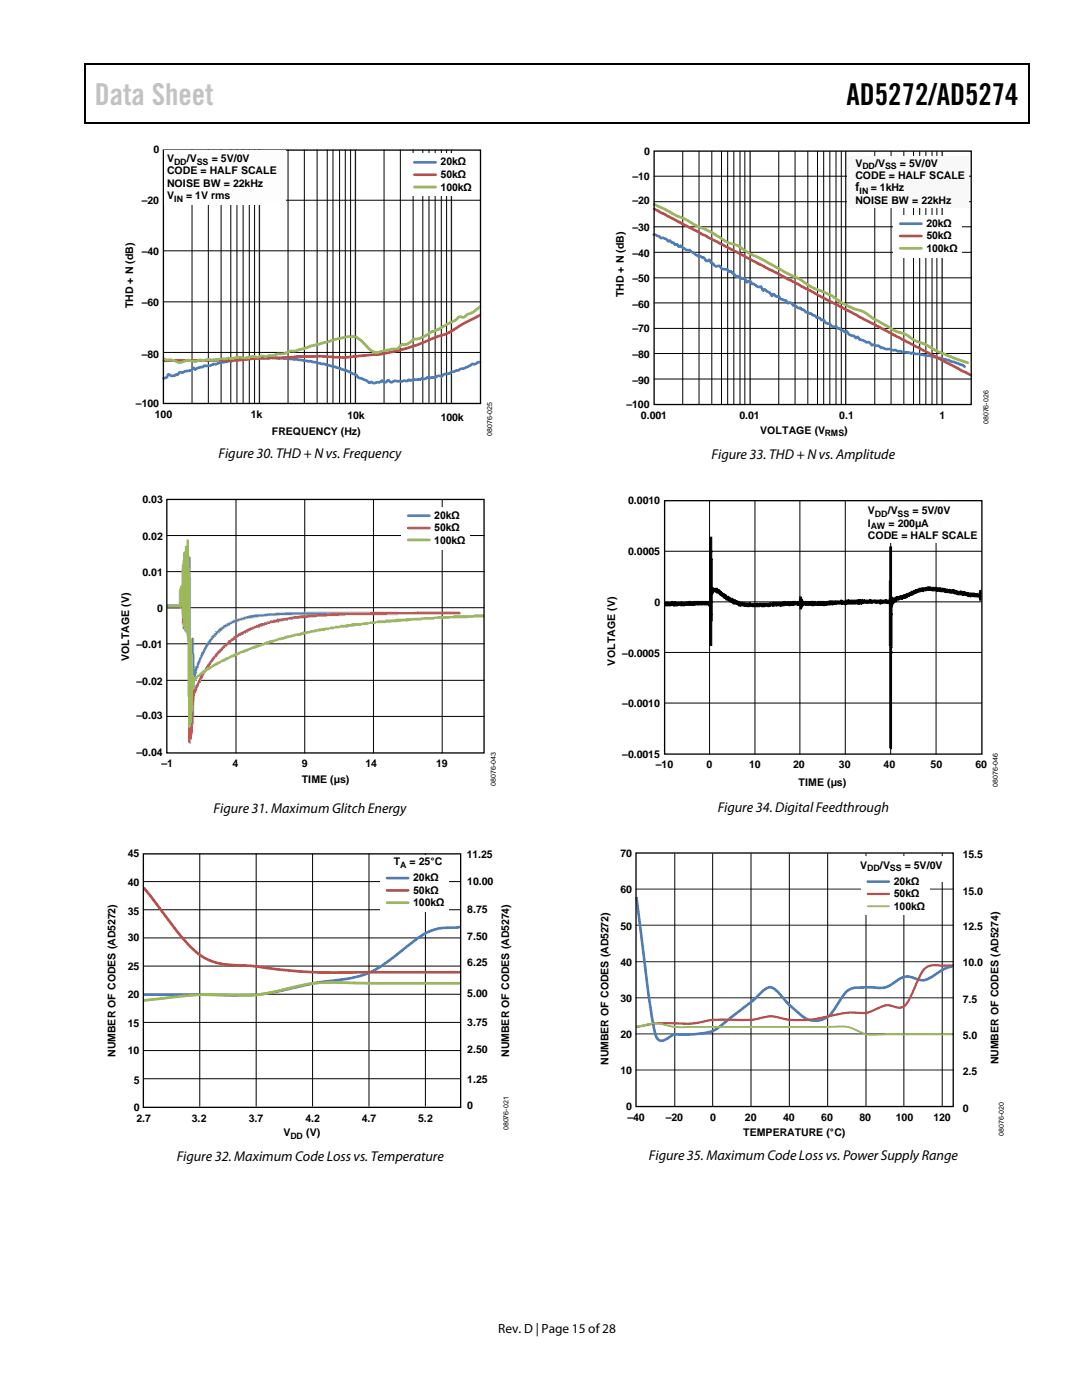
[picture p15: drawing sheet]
<svg xmlns="http://www.w3.org/2000/svg" width="216mm" height="279mm" viewBox="0 0 216 279" stroke-linecap="round" stroke-linejoin="round" font-family="sans-serif">
<defs><g id="words">
<text font-size="6" fill="#c1c1c1" x="18.9" y="20.9">Data Sheet</text>
<text font-size="6" x="168.9" y="20.9">AD5272/AD5274</text>
<g font-size="2.8">
<text x="43.6" y="91.4">Figure 30. THD + N vs. Frequency</text>
<text x="142" y="91.7">Figure 33. THD + N vs. Amplitude</text>
<text x="42.6" y="162.2">Figure 31. Maximum Glitch Energy</text>
<text x="143.2" y="162.1">Figure 34. Digital Feedthrough</text>
<text x="35.3" y="231.7">Figure 32. Maximum Code Loss vs. Temperature</text>
<text x="129.5" y="231.4">Figure 35. Maximum Code Loss vs. Power Supply Range</text>
</g>
<text font-size="2.7" x="99.4" y="266">Rev. D | Page 15 of28</text>
<text font-size="2.5" x="170.7" y="38.2">f</text>
<g font-size="2.1">
<text x="30.7" y="30.6">0</text>
<text x="33.3" y="32.4">V</text>
<text x="33.3" y="34.8">CODE = HALF SCALE</text>
<text x="37.3" y="32.4">/V</text>
<text x="42.2" y="32.4">= 5V/0V</text>
<text x="87.9" y="33">20kΩ</text>
<text x="87.9" y="35.6">50kΩ</text>
<text x="126.2" y="35.9">–10</text>
<text x="128.5" y="30.9">0</text>
<text x="170.7" y="33.3">V</text>
<text x="170.7" y="35.7">CODE = HALF SCALE</text>
<text x="174.6" y="33.3">/V</text>
<text x="179.6" y="33.3">= 5V/0V</text>
<text x="28.3" y="40.8">–20</text>
<text x="33.3" y="37.3">NOISE BW = 22kHz</text>
<text x="33.3" y="39.7">V</text>
<text x="37.1" y="39.7">= 1V rms</text>
<text x="87.9" y="38.1">100kΩ</text>
<text x="126.2" y="40.8">–20</text>
<text x="170.7" y="40.6">NOISE BW = 22kHz</text>
<text x="173.7" y="38.2">= 1kHz</text>
<text x="126.2" y="46.2">–30</text>
<text x="184.9" y="45.2">20kΩ</text>
<text x="184.9" y="47.8">50kΩ</text>
<text x="28.3" y="51">–40</text>
<text x="126.2" y="51.2">–40</text>
<text x="184.9" y="50.3">100kΩ</text>
<text x="124.5" y="59.3" transform="rotate(-90 124.5 59.3)">THD + N (dB)</text>
<text x="126.2" y="56.3">–50</text>
<text x="26.6" y="61.5" transform="rotate(-90 26.6 61.5)">THD + N (dB)</text>
<text x="28.3" y="61">–60</text>
<text x="126.2" y="61.4">–60</text>
<text x="28.3" y="71.4">–80</text>
<text x="126.2" y="66.3">–70</text>
<text x="126.2" y="71.4">–80</text>
<text x="126.2" y="76.7">–90</text>
<text x="27.1" y="81.2">–100</text>
<text x="30.9" y="83.3">100</text>
<text x="50.1" y="83.5">1k</text>
<text x="69.3" y="83.6">10k</text>
<text x="88" y="84">100k</text>
<text x="125" y="81.5">–100</text>
<text x="127.9" y="83.6">0.001</text>
<text x="147.5" y="83.6">0.01</text>
<text x="167.5" y="83.6">0.1</text>
<text x="187.4" y="83.6">1</text>
<text x="54.2" y="86.8">FREQUENCY (Hz)</text>
<text x="151.7" y="86.5">VOLTAGE (V</text>
<text x="168.5" y="86.5">)</text>
<text x="28.4" y="100.3">0.03</text>
<text x="125.3" y="100.6">0.0010</text>
<text x="28.4" y="107.7">0.02</text>
<text x="86.7" y="103.5">20kΩ</text>
<text x="86.7" y="106">50kΩ</text>
<text x="173.2" y="102.6">V</text>
<text x="173.2" y="105.1">I</text>
<text x="173.2" y="107.5">CODE = HALF SCALE</text>
<text x="177.1" y="102.6">/V</text>
<text x="177.3" y="105.1">= 200µA</text>
<text x="182.1" y="102.6">= 5V/0V</text>
<text x="86.7" y="108.5">100kΩ</text>
<text x="125.3" y="110.7">0.0005</text>
<text x="28.4" y="114.9">0.01</text>
<text x="31.4" y="122.1">0</text>
<text x="130.6" y="121">0</text>
<text x="25.8" y="132" transform="rotate(-90 25.8 132)">VOLTAGE (V)</text>
<text x="27.3" y="129.4">–0.01</text>
<text x="124.2" y="131.2">–0.0005</text>
<text x="27.3" y="136.8">–0.02</text>
<text x="122.7" y="132.8" transform="rotate(-90 122.7 132.8)">VOLTAGE (V)</text>
<text x="27.3" y="143.6">–0.03</text>
<text x="124.2" y="141.1">–0.0010</text>
<text x="27.3" y="151">–0.04</text>
<text x="32.2" y="153.1">–1</text>
<text x="46.4" y="153.1">4</text>
<text x="60.2" y="153.1">9</text>
<text x="72.9" y="153.1">14</text>
<text x="87" y="153.1">19</text>
<text x="124.2" y="151.2">–0.0015</text>
<text x="130.9" y="153.4">–10</text>
<text x="141" y="153.4">0</text>
<text x="149.5" y="153.4">10</text>
<text x="158.3" y="153.4">20</text>
<text x="167.4" y="153.4">30</text>
<text x="176.3" y="153.4">40</text>
<text x="185.7" y="153.4">50</text>
<text x="194.7" y="153.4">60</text>
<text x="60.2" y="156.2">TIME (µs)</text>
<text x="159.4" y="156.9">TIME (µs)</text>
<text x="25.5" y="171">45</text>
<text x="78.6" y="172.7">T</text>
<text x="81.7" y="172.7">= 25°C</text>
<text x="93.1" y="171.2">11.25</text>
<text x="123.8" y="170.9">70</text>
<text x="171.6" y="173.3">V</text>
<text x="175.6" y="173.3">/V</text>
<text x="180.5" y="173.3">= 5V/0V</text>
<text x="192.1" y="171.2">15.5</text>
<text x="25.5" y="176.8">40</text>
<text x="82.4" y="175.8">20kΩ</text>
<text x="82.4" y="178.4">50kΩ</text>
<text x="93.2" y="176.6">10.00</text>
<text x="123.8" y="178.2">60</text>
<text x="178.4" y="176.5">20kΩ</text>
<text x="178.4" y="179.1">50kΩ</text>
<text x="192.1" y="178.6">15.0</text>
<text x="25.5" y="182.5">35</text>
<text x="82.4" y="180.9">100kΩ</text>
<text x="93.2" y="182.2">8.75</text>
<text x="123.8" y="185.6">50</text>
<text x="178.4" y="181.6">100kΩ</text>
<text x="192.1" y="185.7">12.5</text>
<text x="25.5" y="187.8">30</text>
<text x="93.2" y="187.5">7.50</text>
<text x="25.5" y="193.5">25</text>
<text x="93.2" y="192.8">6.25</text>
<text x="123.8" y="192.7">40</text>
<text x="192.1" y="192.9">10.0</text>
<text x="25.5" y="199.3">20</text>
<text x="93.2" y="198.9">5.00</text>
<text x="123.8" y="200">30</text>
<text x="192.1" y="200.1">7.5</text>
<text x="25.5" y="205">15</text>
<text x="93.2" y="204.7">3.75</text>
<text x="123.8" y="207.2">20</text>
<text x="192.1" y="207.3">5.0</text>
<text x="23.1" y="210.9" transform="rotate(-90 23.1 210.9)">NUMBER OF CODES (AD5272)</text>
<text x="25.5" y="210.4">10</text>
<text x="93.2" y="210.2">2.50</text>
<text x="101.6" y="210.9" transform="rotate(-90 101.6 210.9)">NUMBER OF CODES (AD5274)</text>
<text x="121.4" y="212.5" transform="rotate(-90 121.4 212.5)">NUMBER OF CODES (AD5272)</text>
<text x="123.8" y="214.4">10</text>
<text x="192.1" y="214.6">2.5</text>
<text x="199.2" y="212.4" transform="rotate(-90 199.2 212.4)">NUMBER OF CODES (AD5274)</text>
<text x="26.7" y="221.7">0</text>
<text x="26.7" y="216.3">5</text>
<text x="93.2" y="216.1">1.25</text>
<text x="93.2" y="221.2">0</text>
<text x="125" y="221.6">0</text>
<text x="192.1" y="221.8">0</text>
<text x="27.2" y="223.8">2.7</text>
<text x="38.3" y="223.8">3.2</text>
<text x="49.6" y="223.8">3.7</text>
<text x="56.5" y="226.8">V</text>
<text x="60.9" y="223.8">4.2</text>
<text x="61.1" y="226.8">(V)</text>
<text x="72.2" y="223.8">4.7</text>
<text x="83.4" y="223.8">5.2</text>
<text x="125.2" y="223.7">–40</text>
<text x="132.8" y="223.7">–20</text>
<text x="141.7" y="223.7">0</text>
<text x="148.3" y="226.8">TEMPERATURE (°C)</text>
<text x="148.6" y="223.7">20</text>
<text x="156.3" y="223.7">40</text>
<text x="163.9" y="223.7">60</text>
<text x="171.5" y="223.7">80</text>
<text x="178.8" y="223.7">100</text>
<text x="186.3" y="223.7">120</text>
</g>
<g font-size="1.8">
<text x="34.7" y="32.9">DD</text>
<text x="39.3" y="32.9">SS</text>
<text x="172.1" y="33.8">DD</text>
<text x="176.6" y="33.8">SS</text>
<text x="34.7" y="40.3">IN</text>
<text x="171.5" y="38.7">IN</text>
<text x="164.6" y="87.1">RMS</text>
<text x="173.8" y="105.6">AW</text>
<text x="174.6" y="103.2">DD</text>
<text x="179.1" y="103.2">SS</text>
<text x="79.9" y="173.2">A</text>
<text x="173.1" y="173.9">DD</text>
<text x="177.6" y="173.9">SS</text>
<text x="58" y="227.3">DD</text>
</g>
<g font-size="1.4">
<text x="98.2" y="87" transform="rotate(-90 98.2 87)">08076-025</text>
<text x="197.2" y="84.7" transform="rotate(-90 197.2 84.7)">08076-026</text>
<text x="99" y="156.8" transform="rotate(-90 99 156.8)">08076-043</text>
<text x="199.1" y="157" transform="rotate(-90 199.1 157)">08076-046</text>
<text x="101.5" y="225.6" transform="rotate(-90 101.5 225.6)">08076-021</text>
<text x="200.3" y="226.6" transform="rotate(-90 200.3 226.6)">08076-020</text>
</g>
</g></defs>
<path d="M16.9 12.7h.2v1h-.2zM16.9 12.7h.2v.3h-.2zM82.5 12.7h.3v.3h-.3zM205.1 12.7h.3v1h-.3zM205.1 12.7h.3v.3h-.3zM16.9 24.4h.2v.2h-.2zM82.3 24.4h.2v.2h-.2zM205.1 24.4h.3v.2h-.3z" fill="#000"/>
<path d="M17 13.7v10.7M17.1 12.8h65.4M82.8 12.8h122.3M205.2 13.7v10.7M17.1 24.5h188" fill="none" stroke="#000" stroke-width=".25"/>
<path d="M51.8 29.9v50.5M70.9 29.9v50.5M90.1 29.9v50.5" fill="none" stroke="#231f20" stroke-width=".26"/>
<g fill="none" stroke="#000100" stroke-width=".2">
<path d="M38.3 29.9v50.5M41.6 29.9v50.5M44.1 29.9v50.5M46.1 29.9v50.5M47.3 29.9v50.5M48.5 29.9v50.5M49.7 29.9v50.5M50.8 29.9v50.5M57.5 29.9v50.5M60.7 29.9v50.5M63.3 29.9v50.5M65.3 29.9v50.5"/>
<path d="M66.4 29.9v50.5M67.8 29.9v50.5M68.9 29.9v50.5M70 29.9v50.5M76.6 29.9v50.5M79.9 29.9v50.5M82.4 29.9v50.5M84.4 29.9v50.5M85.6 29.9v50.5M86.8 29.9v50.5M88.1 29.9v50.5M89.1 29.9v50.5"/>
</g>
<path d="M32.5 40h63.5M32.5 50.1h63.5M32.5 70.3h63.5M32.5 60.2h63.5" fill="none" stroke="#000" stroke-width=".2"/>
<path d="M81.3 30.7h13.7v8.4h-13.7z" fill="#fff"/>
<path d="M82.7 32.4h4.2" fill="none" stroke="#487bbb" stroke-width=".53"/>
<path d="M82.7 34.9h4.2M95.8 62.9l-3.3 1.6a16.8 16.8 0 0 1-5.8 2.9l-3.1 1.3-2.6 .8a32.8 32.8 0 0 1-9.1 1.5 33.6 33.6 0 0 1-8.2 .1h-4.1l-2.1 .2-6.2 .3a91.7 91.7 0 0 1-13.2 .3l-5.4 .1" fill="none" stroke="#be4b48" stroke-width=".53"/>
<path d="M82.7 37.3h4.2" fill="none" stroke="#94b45a" stroke-width=".53"/>
<path d="M95.8 72.3h-.5a1.12 1.12 0 0 1-1.1 .3l-1.1 .7-1.1 .3-.6 .3-1.3 .3-.3 .3-.5 .1a1.34 1.34 0 0 0-1.2 .5 .87 .87 0 0 0-1.2 .2h-.7l-.5 .2-.3-.2a1.17 1.17 0 0 1-1.3 .2l-.3 .3-1.3-.1-.6 .3-.3-.2-.3 .2h-.6l-.5 .1h-.7a1.43 1.43 0 0 0-1.4 .2l-.6-.4-.7 .4-.6-.3-.3 .2-.5 .1a1.45 1.45 0 0 1-1.4-.1 .41 .41 0 0 1-.7-.2l-1-.4a1.34 1.34 0 0 1-1.2-.8l-2.1-.9-.7-.1-1.6-.7-3.5-.8-4.1-.6h-.2l-4.8-.3-.5 .2-2.6-.1-4.2 .4-.3-.1a.37 .37 0 0 1-.6 .2l-1 .3h-.6l-1.2 .4-.4-.1-.7 .4h-1.1l-.4 .2h-.5l-1.1 .6-.3-.4a1.72 1.72 0 0 1-1.6 .7l-.6 .3-.5-.1a1.91 1.91 0 0 1-2.3 .4l-.4 .6-.6 .2" fill="none" stroke="#4a7ebb" stroke-width=".53"/>
<path d="M95.8 61.2l-.6 .5a3.9 3.9 0 0 1-1.9 1l-.4 .3a.74 .74 0 0 1-1 .2h-.2a7.8 7.8 0 0 1-2.8 1.7l-1.3 .8-1.4 .5-1.4 .9-1.3 .5a2.55 2.55 0 0 0-1.9 .9l-.9 .3a1.33 1.33 0 0 0-1.3 .8l-1.2 .1-1.6 .3a2.82 2.82 0 0 1-2.4 .1l-2.2-2.2-.9-.6-.8-.1h-.9l-2.4 .5-3.6 1.1-1.4 .2-2.9 1a3.3 3.3 0 0 0-2.2 .5l-.3 .1a3.4 3.4 0 0 0-2.2 .4l-2.5 .1a1.35 1.35 0 0 1-1.4 0l-.2 .1a3.7 3.7 0 0 1-2.5 .1l-1.4 .3-.8-.1-.9 .2-4.3 .2a1.35 1.35 0 0 0-1.4 .3 2.93 2.93 0 0 0-2.7 .1 3 3 0 0 1-1.9-.4l-1.2-.1-.5-.2" fill="none" stroke="#98b954" stroke-width=".53"/>
<path d="M32.6 30h63.3v50.5h-63.3z" fill="none" stroke="#000" stroke-width=".26"/>
<path d="M32.8 30h24.1v10.8h-24.1z" fill="#fdfdfd"/>
<path d="M47.1 99.7v50.7M60.8 99.7v50.7M74.5 99.7v50.7M88.2 99.7v50.7M33.3 114.1h63.4M33.3 106.9h63.4M33.3 135.8h63.4M33.3 128.5h63.4M33.3 121.3h63.4M33.3 143h63.4" fill="none" stroke="#000" stroke-width=".2"/>
<path d="M80.1 101.2h13.7v8.4h-13.7z" fill="#fff"/>
<path d="M81.5 102.9h4.2" fill="none" stroke="#507fc5" stroke-width=".53"/>
<path d="M81.5 105.4h4.2" fill="none" stroke="#bf5552" stroke-width=".53"/>
<path d="M81.5 107.8h4.2" fill="none" stroke="#9bb958" stroke-width=".53"/>
<path d="M37.2 107.7l.5 .1v5.4l.2 1 .1 13.1a1.89 1.89 0 0 1 .3 1.6l.3 4.6a2.25 2.25 0 0 0 .2 1.7l.3-.1v-.2l.3-.1v-.2h.3v-.1l.4-.3v-.2l.6-.2 .2-.3h.2v-.2l.3-.2h.2l.1-.2 .2 .1v-.2h.4l.2-.3 .5-.1v-.1h.2v-.2l.6-.1 .8-.6h.4v-.2l.6-.1 .1-.2h.2v-.1l.6-.1 .4-.4 .6-.1v-.1h.5v-.2h.3l.3-.3h.3l.1-.1 .8-.1v-.2l1.2-.4v-.1h.8l.5-.4h.4v-.2h.5v-.1l1.5-.3 .5-.3h.3l.1-.1h.5l.1-.2h.6v-.2l.5-.1a.51 .51 0 0 0 .7-.2l1.8-.2 .1-.2h.5l.1-.2 1.4-.1v-.1h.8l.1-.2h.6l.2-.2 2.2-.2 .2-.1h.9v-.2h.9v-.2h1.1l.3-.2h.8l.3-.1 3.5-.2 .1-.2h1.3l.1-.2h1.6v-.1l7.1-.4 .7-.2h2l.7-.1h3l.1-.2h4.1v-.2h2v.6l-12.5 .5v.1h-2l-.5 .2h-1.6l-.6 .2h-1.4l-1 .2h-2l-.1 .1-2.8 .2v.2h-1.2l-.3 .2h-.9l-.3 .1h-1.6l-.1 .2h-1l-.1 .2-1.7 .2v.1l-1.7 .1-.2 .2-2.2 .4-.1 .1h-.5l-.2 .2h-1l-.2 .2-1.4 .2-.8 .4-1.1 .1v.2h-.5l-.1 .1h-.3l-1.4 .6h-.5v.1h-.5v.2l-.9 .2-.3 .3h-.7l-.1 .2h-.5v.2h-.3v.2h-.5v.1l-.9 .2-.3 .3-.8 .2v.2l-.7 .1-.1 .2h-.2l-.7 .4h-.2v.2l-.6 .1-1.2 .8-.8 .2-.2 .2v.2l-.9 .3v.2l-.4 .2v.2l-.7 .2-.2 .5h-.3l-.2 .3-.2 .1v.3l-.4 .2v.4l-.2 .3v.9h-.1v3l-.2 .2 .1 1.2h-.2v2.2a.76 .76 0 0 0-.3 .9l-.1 .2-.4-.1-.1-17.2-.2-1.7h-.1v-.6l-.4-.6a1.04 1.04 0 0 1-.2-1.1v-.5h-.2v-2.4h-.2l-.1 .3-2.7-.1v-.5h2.4l.1-3.2 .1-.1v-.5l.4-.2v-4.1l.2-.2v-2.3l.4-.2v-.4a.54 .54 0 0 1 .3-.8z" fill-rule="evenodd" fill="#9bb958"/>
<path d="M37.7 111l.1 .1z" fill-rule="evenodd" fill="#92a7c9"/>
<path d="M37.8 111.1a1.05 1.05 0 0 1 .2 1.2l.1 9-.2 5.8v-12.9z" fill-rule="evenodd" fill="#507fb8"/>
<g fill="#92a7c9">
<path d="M37.9 111.1h.1v.2h-.1z" fill-rule="evenodd"/>
<path d="M36.5 111.8v.1z" fill-rule="evenodd"/>
</g>
<g fill="#bf5552">
<path d="M36.5 111.9v.6z" fill-rule="evenodd"/>
<path d="M37.7 112.8l.2-.1v.9z" fill-rule="evenodd"/>
</g>
<path d="M36.2 113.6l.1 .5z" fill-rule="evenodd" fill="#92a7c9"/>
<path d="M36.2 114.1l.1 .1z" fill-rule="evenodd" fill="#bf5552"/>
<g fill="#92a7c9">
<path d="M36.2 114.2l.1 2.6z" fill-rule="evenodd"/>
<path d="M38 115.2l.1 6z" fill-rule="evenodd"/>
<path d="M35.7 117.9v2.4z" fill-rule="evenodd"/>
</g>
<path d="M35.7 120.3v.5z" fill-rule="evenodd" fill="#bf5552"/>
<path d="M33.3 120.6h2.4v.2h-2.4z" fill-rule="evenodd" fill="#92a7c9"/>
<g fill="#bf5552">
<path d="M36.1 121.1h.2v.4l-.2-.1z" fill-rule="evenodd"/>
<path d="M33.3 121.3h2.6v.2h-2.6z" fill-rule="evenodd"/>
</g>
<g fill="#92a7c9">
<path d="M38 121.3l.1 6z" fill-rule="evenodd"/>
<path d="M35.9 121.4l.1 .1z" fill-rule="evenodd"/>
<path d="M36.1 121.4a.63 .63 0 0 1 .2 .8l-.1 .4z" fill-rule="evenodd"/>
<path d="M56.9 122.2l22.5-.1-5.6 .1z" fill-rule="evenodd"/>
<path d="M82.5 122.1l.3 .1z" fill-rule="evenodd"/>
<path d="M82.9 122.1h.3z" fill-rule="evenodd"/>
<path d="M83.2 122.1l.1 .1z" fill-rule="evenodd"/>
</g>
<path d="M43.4 129.9l.4-.2v-.2h.3l.5-.8h.3l.1-.3 .3-.1 .1-.3h.3v-.2l.9-.5 .1-.4 .7-.2 .2-.1v-.2h.3v-.2h.3l.1-.2 .5-.1v-.1h.2l.8-.6h.5v-.1h.4v-.2h.3v-.2h.5l.5-.3 1.3-.2 .1-.2h.5v-.2h.7v-.1a.57 .57 0 0 0 .8-.2l2-.2 .2-.2h.7l.4-.1h1.1l.1-.2h1.3v-.2l4.4-.1 .3-.2 17.4-.2h8.4l.2 .1v.3l-.1 .1h-14.6v.2h-8.4l-1.1 .2h-4.4l-.5 .2h-1.4l-.4 .2-2.6 .1v.2h-1v.1h-.8l-.3 .2h-.5l-.2 .2h-.9v.2h-.8v.1h-.6v.2h-.5v.2h-.5v.2h-.5v.1h-.6l-.5 .4h-.4v.2l-.9 .2-.1 .2-.7 .3-.1 .2-.8 .2v.2l-.5 .2-.3 .4-.6 .3-.2 .3-.3 .1-.1 .3h-.3l-.2 .3h-.2l-.1 .4-.4 .1-.3 .6-.9 .8v.2l-.3 .1-.1 .4-.4 .2v.3l-.3 .2-.1 .4-.4 .2-.1 .2h-.2l-.3 .2v.2h-.2l.2-.6h.2l.1-.4h.2v-.2h.1l.2-.5h.2l.1-.4 .3-.2 .5-.8 .3-.2z" fill-rule="evenodd" fill="#bf5552"/>
<g fill="#92a7c9">
<path d="M91.7 122.1l.1 .1z" fill-rule="evenodd"/>
<path d="M55.1 122.2l1.7 .1z" fill-rule="evenodd"/>
</g>
<g fill="#507fb8">
<path d="M38.3 127.3a.44 .44 0 0 1 .4 .2 .44 .44 0 0 1 0 .5v4.9l.2 .6 .2-.5 .2-.1 .1-.8h.1v-.3h.2v-.4l.4-.7v-.5l.2 .1v-.2h.2l.1-.6h.2l.1-.3 .2-.7h.2l.1-.4h.2v-.3h.2l.4-.7 .3-.2v-.2l.5-.3v-.2h.1v-.2l.3-.1v-.1l.4-.2v-.2l.7-.3v-.2l.5-.2v-.2l.2 .1 .1-.2 .8-.2v-.2l.6-.2v-.1h.5l.9-.4a.31 .31 0 0 0 .3 .1 .31 .31 0 0 0 .2-.3l1.3-.1v-.2h1v-.2h1.7l4.2-.4 12.1 .1h-3l-.3 .2-2.3 .1h-5v.2h-3.9l-.6 .2-.4-.1-1.9 .1-.3 .2h-.8l-.1 .2-1.4 .1v.2h-.7l.1 .1h-.5l-1.1 .6h-.4v.1h-.4v.2l-.5 .2-.2 .2v.1l-.7 .2-.3 .5-.4 .1v.2l-.5 .3-.1 .2-.3 .2-.2 .4h-.2v.3l-.3 .2-.1 .4h-.2v.4l-.4 .2-.2 .7h-.2v.2h-.2v.4l-.4 .6-.2 .7h-.2v.7h-.2v.2l-.2 .1v.5l-.4 .9v.6l-.2 .1a.51 .51 0 0 1-.2 .7h-.1a2.9 2.9 0 0 1-.2-2l-.1-2.7h-.2z" fill-rule="evenodd"/>
<path d="M69.2 122.2l.5 .1z" fill-rule="evenodd"/>
</g>
<g fill="#92a7c9">
<path d="M52.9 122.4l1.8-.1-.9 .2z" fill-rule="evenodd"/>
<path d="M54.7 122.3l.1 .1z" fill-rule="evenodd"/>
<path d="M51.5 122.6l1.1-.1z" fill-rule="evenodd"/>
<path d="M91.8 122.5l.1 .1z" fill-rule="evenodd"/>
<path d="M50.5 122.6h.4v.2h-.4z" fill-rule="evenodd"/>
<path d="M58.3 122.6h2.9v.2l-1.4 .1-1.5-.1z" fill-rule="evenodd"/>
<path d="M77.2 122.6h2.2v.2h-2.2z" fill-rule="evenodd"/>
<path d="M49.6 122.9l.3-.1v.2z" fill-rule="evenodd"/>
<path d="M53.8 122.9l2-.1-.7 .2z" fill-rule="evenodd"/>
<path d="M68.8 122.8h.1z" fill-rule="evenodd"/>
</g>
<path d="M89.1 122.8l.1 .1z" fill-rule="evenodd" fill="#fff"/>
<g fill="#92a7c9">
<path d="M53.4 122.9l.2 .1z" fill-rule="evenodd"/>
<path d="M59.6 122.9l.2 .1z" fill-rule="evenodd"/>
<path d="M67.7 122.9l1.1 .1z" fill-rule="evenodd"/>
<path d="M48.6 123h.6l-.2 .1z" fill-rule="evenodd"/>
<path d="M52.5 123h.7z" fill-rule="evenodd"/>
<path d="M58.6 123h.1z" fill-rule="evenodd"/>
<path d="M65.2 123h.1z" fill-rule="evenodd"/>
<path d="M65.6 123h.1z" fill-rule="evenodd"/>
<path d="M51.2 123.1l1.3-.1-.7 .2z" fill-rule="evenodd"/>
<path d="M58.1 123l.2 .1z" fill-rule="evenodd"/>
<path d="M63.3 123l.7 .1z" fill-rule="evenodd"/>
<path d="M48.1 123.2h.5l-.1 .1z" fill-rule="evenodd"/>
<path d="M57.6 123.1v.1z" fill-rule="evenodd"/>
<path d="M62.8 123.1l.3 .1z" fill-rule="evenodd"/>
<path d="M50.3 123.3l.9-.1-.5 .2z" fill-rule="evenodd"/>
<path d="M57.1 123.2l.3 .1z" fill-rule="evenodd"/>
<path d="M61.4 123.2l.5 .1z" fill-rule="evenodd"/>
<path d="M47.9 123.3l.2 .1z" fill-rule="evenodd"/>
<path d="M56.7 123.3l.1 .1z" fill-rule="evenodd"/>
<path d="M61 123.3l.1 .1z" fill-rule="evenodd"/>
</g>
<path d="M36.3 123.5h.2v1.1a.31 .31 0 0 0 0 .3 .31 .31 0 0 0 .2 .2l.1 .3a.62 .62 0 0 1-.3-.9l-.2-.1z" fill-rule="evenodd" fill="#bf5552"/>
<g fill="#92a7c9">
<path d="M47.4 123.5l.4-.1z" fill-rule="evenodd"/>
<path d="M49.5 123.5l.4-.1z" fill-rule="evenodd"/>
<path d="M56 123.4l.1 .1z" fill-rule="evenodd"/>
<path d="M59.7 123.4l.2 .1z" fill-rule="evenodd"/>
<path d="M55.9 123.4l.1 .1z" fill-rule="evenodd"/>
<path d="M59.5 123.5h.2z" fill-rule="evenodd"/>
<path d="M47 123.5l.4 .1-.4 .1z" fill-rule="evenodd"/>
<path d="M48.9 123.5l.3 .1-.3 .1z" fill-rule="evenodd"/>
<path d="M55.3 123.5l.1 .1z" fill-rule="evenodd"/>
<path d="M58.4 123.5l.3 .1z" fill-rule="evenodd"/>
<path d="M55.2 123.6l.1 .1z" fill-rule="evenodd"/>
<path d="M46.6 123.7h.1v.1h-.1z" fill-rule="evenodd"/>
<path d="M48.2 123.7h.3v.1z" fill-rule="evenodd"/>
<path d="M57.4 123.7h.2v.1h-.2z" fill-rule="evenodd"/>
<path d="M46.2 123.9l.3-.1-.1 .2z" fill-rule="evenodd"/>
<path d="M47.5 123.9l.5-.1-.1 .2z" fill-rule="evenodd"/>
<path d="M53.8 123.9l.1 .1z" fill-rule="evenodd"/>
<path d="M56.3 123.9l.3 .1z" fill-rule="evenodd"/>
<path d="M45.9 124h.2v.2h-.2z" fill-rule="evenodd"/>
<path d="M47.2 124.1l.3-.1-.1 .2z" fill-rule="evenodd"/>
<path d="M53.3 124l.1 .1z" fill-rule="evenodd"/>
<path d="M55.8 124l.2 .1z" fill-rule="evenodd"/>
<path d="M53.2 124.1l.1 .1z" fill-rule="evenodd"/>
<path d="M55.6 124.1l.1 .1z" fill-rule="evenodd"/>
<path d="M45.7 124.2l.1 .1z" fill-rule="evenodd"/>
<path d="M46.9 124.2l.2 .1z" fill-rule="evenodd"/>
<path d="M52.8 124.2l.1 .1z" fill-rule="evenodd"/>
<path d="M45.5 124.3l.2 .1z" fill-rule="evenodd"/>
<path d="M46.7 124.3l.2 .1z" fill-rule="evenodd"/>
<path d="M54.7 124.2v.2z" fill-rule="evenodd"/>
<path d="M46.6 124.4h.1z" fill-rule="evenodd"/>
<path d="M36.3 124.4l.2 .3h-.2z" fill-rule="evenodd"/>
<path d="M45.2 124.4h.1l-.1 .1z" fill-rule="evenodd"/>
<path d="M46.3 124.4h.2l-.2 .1z" fill-rule="evenodd"/>
<path d="M51.9 124.4h.1z" fill-rule="evenodd"/>
</g>
<path d="M36.4 124.4l.1 .1z" fill-rule="evenodd" fill="#507fb8"/>
<g fill="#92a7c9">
<path d="M51.8 124.4l.1 .1z" fill-rule="evenodd"/>
<path d="M44.9 124.5l.1 .2z" fill-rule="evenodd"/>
<path d="M45.1 124.5l.1 .1z" fill-rule="evenodd"/>
<path d="M45.9 124.5l.3 .1-.3 .1z" fill-rule="evenodd"/>
<path d="M53.3 124.5l.2 .1z" fill-rule="evenodd"/>
<path d="M44.6 124.7l.1 .2z" fill-rule="evenodd"/>
<path d="M45.7 124.7l.1 .2z" fill-rule="evenodd"/>
<path d="M44.4 125l.1-.1v.2z" fill-rule="evenodd"/>
<path d="M45.3 125l.2-.1-.1 .2z" fill-rule="evenodd"/>
</g>
<path d="M52.3 124.9l.1 .1z" fill-rule="evenodd" fill="#9bb958"/>
<g fill="#92a7c9">
<path d="M44.2 125.1h.2l-.2 .1z" fill-rule="evenodd"/>
<path d="M45.2 125.1h.1v.1h-.1z" fill-rule="evenodd"/>
<path d="M50.3 125.1v.1z" fill-rule="evenodd"/>
<path d="M51.8 125.1h.1z" fill-rule="evenodd"/>
<path d="M51.8 125.1v.1z" fill-rule="evenodd"/>
</g>
<path d="M36.5 125.2l.4 .2v.2h-.4z" fill-rule="evenodd" fill="#507fb8"/>
<g fill="#92a7c9">
<path d="M43.9 125.2l.2 .1z" fill-rule="evenodd"/>
<path d="M44.7 125.3h.3z" fill-rule="evenodd"/>
<path d="M51.2 125.2l.1 .1z" fill-rule="evenodd"/>
<path d="M43.8 125.3l.1 .1z" fill-rule="evenodd"/>
<path d="M36.5 125.4v.2z" fill-rule="evenodd"/>
<path d="M43.8 125.4v.2z" fill-rule="evenodd"/>
<path d="M44.5 125.4l.1 .1z" fill-rule="evenodd"/>
<path d="M50.7 125.5l.1 .1z" fill-rule="evenodd"/>
<path d="M36.7 125.6h.2v.4l-.2-.1z" fill-rule="evenodd"/>
</g>
<path d="M36.9 125.6l.2 .2h-.2z" fill-rule="evenodd" fill="#bf5552"/>
<g fill="#92a7c9">
<path d="M43.6 125.6l.1 .1z" fill-rule="evenodd"/>
<path d="M44.4 125.6l.1 .2z" fill-rule="evenodd"/>
<path d="M49.1 125.6l.1 .1z" fill-rule="evenodd"/>
<path d="M50.3 125.6l.1 .1z" fill-rule="evenodd"/>
<path d="M43.5 125.7l.1 .1z" fill-rule="evenodd"/>
</g>
<path d="M36.9 125.8h.2v.3h-.2z" fill-rule="evenodd" fill="#507fb8"/>
<g fill="#92a7c9">
<path d="M43.3 125.8l.1 .1z" fill-rule="evenodd"/>
<path d="M43.1 125.9l.2 .1z" fill-rule="evenodd"/>
<path d="M43.9 125.9l.2 .1z" fill-rule="evenodd"/>
<path d="M36.9 126l.2 .2h-.2z" fill-rule="evenodd"/>
<path d="M43 126h.1v.2h-.1z" fill-rule="evenodd"/>
<path d="M43.8 126l.1 .1-.1 .1z" fill-rule="evenodd"/>
<path d="M48.2 126l.1 .1z" fill-rule="evenodd"/>
<path d="M49.4 126l.1 .1z" fill-rule="evenodd"/>
<path d="M49.3 126.1l.1 .1z" fill-rule="evenodd"/>
<path d="M42.9 126.2l.1 .2z" fill-rule="evenodd"/>
<path d="M43.7 126.2l.1 .1z" fill-rule="evenodd"/>
<path d="M37.1 126.3h.1v.3z" fill-rule="evenodd"/>
<path d="M43.5 126.3l.2 .1-.2 .1z" fill-rule="evenodd"/>
<path d="M48.9 126.3l.1 .1z" fill-rule="evenodd"/>
<path d="M42.8 126.4l.1 .1z" fill-rule="evenodd"/>
<path d="M42.6 126.5l.2 .1h-.2z" fill-rule="evenodd"/>
<path d="M43.3 126.5l.1 .1z" fill-rule="evenodd"/>
<path d="M47.5 126.5l.1 .1z" fill-rule="evenodd"/>
</g>
<g fill="#92a7c9">
<path d="M42.5 126.6l.1 .1z" fill-rule="evenodd"/>
<path d="M43.1 126.7l.2-.1v.2z" fill-rule="evenodd"/>
<path d="M47.3 126.6l.1 .1z" fill-rule="evenodd"/>
<path d="M42.3 126.8l.2 .1z" fill-rule="evenodd"/>
<path d="M43 126.8l.1 .1z" fill-rule="evenodd"/>
<path d="M42.2 126.9h.1v.2h-.1z" fill-rule="evenodd"/>
<path d="M42.9 126.9l.1 .2z" fill-rule="evenodd"/>
<path d="M47.7 126.9l.1 .1z" fill-rule="evenodd"/>
</g>
<path d="M37.9 127.1l.1 .2z" fill-rule="evenodd" fill="#bf5552"/>
<g fill="#92a7c9">
<path d="M42.1 127.2l.1-.1v.2z" fill-rule="evenodd"/>
<path d="M42.7 127.2l.2-.1v.2z" fill-rule="evenodd"/>
<path d="M38.6 127.3h.1v1.1z" fill-rule="evenodd"/>
<path d="M41.9 127.3h.2l-.1 .2z" fill-rule="evenodd"/>
<path d="M47.2 127.3l.1 .1z" fill-rule="evenodd"/>
<path d="M38.1 127.3h.2v.2z" fill-rule="evenodd"/>
<path d="M42.5 127.3l.2 .1-.2 .1z" fill-rule="evenodd"/>
<path d="M46.2 127.3l.1 .1z" fill-rule="evenodd"/>
<path d="M47.1 127.4l.1 .1z" fill-rule="evenodd"/>
<path d="M41.8 127.5l.1 .1z" fill-rule="evenodd"/>
<path d="M41.7 127.6l.1 .2z" fill-rule="evenodd"/>
<path d="M42.4 127.6l.1 .1z" fill-rule="evenodd"/>
<path d="M45.8 127.7l.1 .1z" fill-rule="evenodd"/>
<path d="M41.6 127.8v.2z" fill-rule="evenodd"/>
<path d="M42.2 127.8v.1z" fill-rule="evenodd"/>
<path d="M45.6 127.8l.1 .2z" fill-rule="evenodd"/>
<path d="M46.5 127.9l.1 .1z" fill-rule="evenodd"/>
<path d="M41.4 128h.2v.1z" fill-rule="evenodd"/>
<path d="M42.1 128l.1 .1z" fill-rule="evenodd"/>
<path d="M46.2 128l.1 .1z" fill-rule="evenodd"/>
<path d="M41.3 128.2l.1 .1z" fill-rule="evenodd"/>
<path d="M41.9 128.2l.2 .1z" fill-rule="evenodd"/>
<path d="M45.2 128.2l.1 .1z" fill-rule="evenodd"/>
<path d="M45 128.3l.1 .1z" fill-rule="evenodd"/>
<path d="M41.1 128.4l.2 .1z" fill-rule="evenodd"/>
<path d="M41.7 128.6l.1 .1z" fill-rule="evenodd"/>
<path d="M45.7 128.6l.1 .1z" fill-rule="evenodd"/>
<path d="M38.7 128.7v1.7z" fill-rule="evenodd"/>
<path d="M40.9 128.7h.2l-.2 .1z" fill-rule="evenodd"/>
<path d="M41.6 128.7l.1 .1z" fill-rule="evenodd"/>
<path d="M44.5 128.7l.1 .1z" fill-rule="evenodd"/>
<path d="M40.9 128.8v.2z" fill-rule="evenodd"/>
<path d="M41.5 128.8l.1 .2z" fill-rule="evenodd"/>
<path d="M44.5 128.8v.1z" fill-rule="evenodd"/>
<path d="M45.2 128.8l.1 .2z" fill-rule="evenodd"/>
<path d="M40.9 129v.2z" fill-rule="evenodd"/>
<path d="M41.4 129l.1 .1z" fill-rule="evenodd"/>
<path d="M44.3 129l.1 .1z" fill-rule="evenodd"/>
</g>
<path d="M45 129l.1 .1z" fill-rule="evenodd" fill="#9bb958"/>
<g fill="#92a7c9">
<path d="M39.7 132.7v.2z"/>
<path d="M45.1 129l.1 .1z" fill-rule="evenodd"/>
<path d="M40.8 129.2l.1 .1z" fill-rule="evenodd"/>
<path d="M41.3 129.2l.1 .2z" fill-rule="evenodd"/>
<path d="M44.1 129.2l.1 .1z" fill-rule="evenodd"/>
<path d="M44.9 129.2l.1 .1z" fill-rule="evenodd"/>
<path d="M40.7 129.3l.1 .2z" fill-rule="evenodd"/>
<path d="M44 129.4l.1 .1z" fill-rule="evenodd"/>
<path d="M41.1 129.5h.2z" fill-rule="evenodd"/>
<path d="M44.5 129.5h.1z" fill-rule="evenodd"/>
<path d="M40.5 129.5l.1 .2z" fill-rule="evenodd"/>
<path d="M40.9 129.7h.2v.2h-.2z" fill-rule="evenodd"/>
<path d="M43.6 129.7l.1 .1z" fill-rule="evenodd"/>
<path d="M44.3 129.8l.1 .1z" fill-rule="evenodd"/>
<path d="M40.3 129.9h.2v.2h-.2z" fill-rule="evenodd"/>
<path d="M40.9 130.1v.1z" fill-rule="evenodd"/>
<path d="M44 130.2h.1z" fill-rule="evenodd"/>
<path d="M40.2 130.2l.1 .1z" fill-rule="evenodd"/>
<path d="M40.7 130.3l.2-.1-.1 .3z" fill-rule="evenodd"/>
<path d="M43 130.3v.1z" fill-rule="evenodd"/>
<path d="M40.1 130.5v-.1v.3z" fill-rule="evenodd"/>
<path d="M40.6 130.5l.1 .1z" fill-rule="evenodd"/>
<path d="M38.7 130.6l.1 2.3z" fill-rule="evenodd"/>
<path d="M40.5 130.7v.2z" fill-rule="evenodd"/>
<path d="M42.8 130.7l.1 .1z" fill-rule="evenodd"/>
<path d="M40 130.8l.1 .1z" fill-rule="evenodd"/>
<path d="M42.7 130.8l.1 .1z" fill-rule="evenodd"/>
<path d="M39.9 130.9l.1 .2z" fill-rule="evenodd"/>
<path d="M43.3 130.9h.1z" fill-rule="evenodd"/>
<path d="M40.4 130.9l.1 .2z" fill-rule="evenodd"/>
<path d="M42.5 130.9l.1 .1z" fill-rule="evenodd"/>
<path d="M39.8 131.1l.1 .1z" fill-rule="evenodd"/>
<path d="M40.3 131.1l.1 .1z" fill-rule="evenodd"/>
<path d="M39.7 131.2v.3z" fill-rule="evenodd"/>
<path d="M38.5 131.4v1.7z" fill-rule="evenodd"/>
<path d="M40.1 131.4l.2 .1z" fill-rule="evenodd"/>
<path d="M39.5 131.6h.2v.2h-.2z" fill-rule="evenodd"/>
<path d="M42.1 131.6h.1z" fill-rule="evenodd"/>
<path d="M40.1 131.7v.2z" fill-rule="evenodd"/>
<path d="M42 131.7l.1 .1z" fill-rule="evenodd"/>
<path d="M42.6 131.7l.1 .1z" fill-rule="evenodd"/>
<path d="M39.4 132.1l.1-.1z" fill-rule="evenodd"/>
<path d="M39.9 132.1l.1 .2z" fill-rule="evenodd"/>
<path d="M41.6 132.2l.1 .1z" fill-rule="evenodd"/>
<path d="M42.3 132.2v.1z" fill-rule="evenodd"/>
<path d="M39.3 132.3l.1 .1z" fill-rule="evenodd"/>
<path d="M39.8 132.3l.1 .1z" fill-rule="evenodd"/>
<path d="M39.7 132.4l.1 .3z" fill-rule="evenodd"/>
<path d="M41.5 132.4l.1 .1z" fill-rule="evenodd"/>
<path d="M39.1 132.8l.2-.1-.2 .3z" fill-rule="evenodd"/>
<path d="M41.9 132.7l.1 .1z" fill-rule="evenodd"/>
</g>
<path d="M42 132.8l.1 .1z" fill-rule="evenodd" fill="#fff"/>
<g fill="#92a7c9">
<path d="M41.1 132.9h.2z" fill-rule="evenodd"/>
<path d="M38.8 132.9l.1 .6z" fill-rule="evenodd"/>
<path d="M39.6 132.9l.1 .2z" fill-rule="evenodd"/>
<path d="M39 133.1h.1z" fill-rule="evenodd"/>
<path d="M38.9 133.1l.1 .2z" fill-rule="evenodd"/>
<path d="M39.5 133.1l.1 .1z" fill-rule="evenodd"/>
<path d="M38.5 133.2l.1 .1z" fill-rule="evenodd"/>
<path d="M39.4 133.3l.1 .3-.1 .1z" fill-rule="evenodd"/>
<path d="M39.3 133.8v.3z" fill-rule="evenodd"/>
</g>
<path d="M40.9 134.2v.2z" fill-rule="evenodd" fill="#bf5552"/>
<path d="M39.1 134.4h.2v.2h-.2z" fill-rule="evenodd" fill="#92a7c9"/>
<path d="M40 134.9h.1l.1-.3h.3l.2-.2h.2l-.4 .6-.1 .4-.3 .1v.6l-.2 .3h-.2v.5l-.3 .4-.1 .7h-.2v.3h-.2l-.2 2.6a.57 .57 0 0 0-.1 .8l-.1 4.6h-.2v1.2l-.3 .1v.6l-.2 .2-.3-.2v-3h.2a.3 .3 0 0 0 .3-.1 .3 .3 0 0 0 0-.3v-.4l.3-.1v-2.3h.2l.1-3.6a1.06 1.06 0 0 1 .2-1z" fill-rule="evenodd" fill="#bf5552"/>
<g fill="#92a7c9">
<path d="M38.7 135v.1z" fill-rule="evenodd"/>
<path d="M39 135l.1 .1z" fill-rule="evenodd"/>
<path d="M40.5 135l.1 .1z" fill-rule="evenodd"/>
</g>
<g fill="#fff">
<path d="M39.7 135.2v.2z" fill-rule="evenodd"/>
<path d="M39.3 135.5l.4-.1-.2 .2v.4h-.1l-.1 .4h-.2v.3h-.2v-.6l.2-.2h.2z" fill-rule="evenodd"/>
</g>
<g fill="#92a7c9">
<path d="M40.1 135.5l.2 .1z" fill-rule="evenodd"/>
<path d="M39.5 135.6l.2 .1z" fill-rule="evenodd"/>
<path d="M40.1 135.9v.1z" fill-rule="evenodd"/>
<path d="M39.4 136h.1z" fill-rule="evenodd"/>
<path d="M38.9 136.2l-.1 1.1z" fill-rule="evenodd"/>
<path d="M39.9 136.2l.1 .1z" fill-rule="evenodd"/>
<path d="M39.7 136.4l.1 .2z" fill-rule="evenodd"/>
<path d="M39.1 136.6l.1 .1z" fill-rule="evenodd"/>
</g>
<path d="M38.7 136.7l.1 .7z" fill-rule="evenodd" fill="#507fb8"/>
<path d="M38.9 136.7v.4z" fill-rule="evenodd" fill="#fff"/>
<g fill="#92a7c9">
<path d="M39 136.8l.1 .1z" fill-rule="evenodd"/>
<path d="M38.9 136.9l.1 .1z" fill-rule="evenodd"/>
<path d="M39.1 138l.1 .1z" fill-rule="evenodd"/>
<path d="M38.9 138.3l.1 .2z" fill-rule="evenodd"/>
<path d="M38.9 138.8v.1z" fill-rule="evenodd"/>
<path d="M38.8 138.9l.1 .3z" fill-rule="evenodd"/>
<path d="M38.7 139.7l.1 .4z" fill-rule="evenodd"/>
</g>
<path d="M38.6 141h.1v2.2l-.1 .1z" fill-rule="evenodd" fill="#507fb8"/>
<path d="M38.6 143.2h.1v1.4z" fill-rule="evenodd" fill="#92a7c9"/>
<path d="M38.5 144.2l.1 .4z" fill-rule="evenodd" fill="#507fb8"/>
<g fill="#92a7c9">
<path d="M38.5 144.6l.1 .1z" fill-rule="evenodd"/>
<path d="M38.5 144.7v1.4z" fill-rule="evenodd"/>
<path d="M38.3 146.3h.2v.4h-.2z" fill-rule="evenodd"/>
<path d="M38.1 147.5h.2v.1z" fill-rule="evenodd"/>
<path d="M38 147.6l.1 .1z" fill-rule="evenodd"/>
<path d="M37.6 148.2h.1z" fill-rule="evenodd"/>
<path d="M37.9 148.2l.1 .1z" fill-rule="evenodd"/>
</g>
<path d="M33.3 99.7h63.3v50.6h-63.3z" fill="none" stroke="#000" stroke-width=".26"/>
<g fill="none" stroke="#000" stroke-width=".2">
<path d="M28.6 175.9h63.3M39.9 170.3v50.5M51.1 170.3v50.5M62.4 170.3v50.5M73.6 170.3v50.5M84.9 170.3v50.5M28.6 181.6h63.3M28.6 198.4h63.3M28.6 192.8h63.3M28.6 187.2h63.3M28.6 204h63.3M28.6 215.3h63.3"/>
<path d="M28.6 209.7h63.3"/>
</g>
<path d="M75.9 170.7h13.7v11.2h-13.7z" fill="#fff"/>
<path d="M77.2 175.2h4.3" fill="none" stroke="#487bbb" stroke-width=".53"/>
<path d="M28.7 177.2l2.6 3.3a65.3 65.3 0 0 0 7.9 9.5 12.1 12.1 0 0 0 8 2.6 65.7 65.7 0 0 1 9.2 1 123.8 123.8 0 0 0 17.5 .4h18M77.2 177.7h4.3" fill="none" stroke="#be4b48" stroke-width=".53"/>
<path d="M77.2 180.2h4.3" fill="none" stroke="#94b45a" stroke-width=".53"/>
<path d="M91.9 185l-.7 .1a12.3 12.3 0 0 0-6.8 1.5l-1.7 1.2a74.1 74.1 0 0 1-7.8 5.8 27.2 27.2 0 0 1-10.2 2.3l-4.1 .8a48.9 48.9 0 0 1-18.5 1.8h-13.4" fill="none" stroke="#4a7ebb" stroke-width=".53"/>
<path d="M91.9 196.2l-22.1-.1a36.5 36.5 0 0 0-14.4 1.7 39.3 39.3 0 0 1-12.3 .7 114.9 114.9 0 0 0-14.4 1.2" fill="none" stroke="#98b954" stroke-width=".53"/>
<path d="M28.6 170.4h63.3v50.6h-63.3z" fill="none" stroke="#000" stroke-width=".26"/>
<path d="M149.7 30.2v50.5M168.7 30.2v50.5M188 30.2v50.5" fill="none" stroke="#231f20" stroke-width=".26"/>
<g fill="none" stroke="#000100" stroke-width=".2">
<path d="M136.2 30.2v50.5M139.5 30.2v50.5M142 30.2v50.5M144 30.2v50.5M145.2 30.2v50.5M146.4 30.2v50.5M147.7 30.2v50.5M148.6 30.2v50.5M155.4 30.2v50.5M158.6 30.2v50.5M161.2 30.2v50.5M163.1 30.2v50.5"/>
<path d="M164.4 30.2v50.5M165.6 30.2v50.5M166.8 30.2v50.5M167.9 30.2v50.5M174.6 30.2v50.5M177.8 30.2v50.5M180.4 30.2v50.5M182.3 30.2v50.5M183.5 30.2v50.5M184.7 30.2v50.5M186 30.2v50.5M186.9 30.2v50.5"/>
</g>
<path d="M130.4 35.2h63.4M130.4 55.4h63.4M130.4 50.4h63.4M130.4 45.3h63.4M130.4 40.3h63.4M130.4 75.6h63.4M130.4 70.5h63.4M130.4 65.5h63.4M130.4 60.5h63.4" fill="none" stroke="#000" stroke-width=".2"/>
<path d="M178.2 42.9h13.8v8.4h-13.8z" fill="#fff"/>
<path d="M179.6 44.6h4.3" fill="none" stroke="#487bbb" stroke-width=".53"/>
<path d="M130.5 41.7l63.2 33.2M179.6 47.1h4.3" fill="none" stroke="#be4b48" stroke-width=".53"/>
<path d="M179.6 49.6h4.3" fill="none" stroke="#94b45a" stroke-width=".53"/>
<path d="M130.4 46.8h.4l.8 .4 .3 .3a1.55 1.55 0 0 1 1.4 .7l.4-.2 .3 .4h.4l.3 .5 .4-.1 .3 .4 .4-.2 1 .8 .8 .1 1.8 1.3 .3-.1 .4 .3h.4l.5 .7h.2l.3-.3 .4 .6 .5 .3a.82 .82 0 0 0 1.1 .4l.3 .2a.84 .84 0 0 0 1 .5h.3l.4 .4 .3-.1 .5 .5a2.28 2.28 0 0 0 1.4 .8l.4 .2h.5l.4 .7 .6-.2 .5 .6 .5 .1a1.19 1.19 0 0 0 1.3 .4l.3 .8 .4-.3 .2 .3a2.19 2.19 0 0 1 1.2 1l.3-.3 .2 .1a.67 .67 0 0 0 .9 .3l.3 .6h.5a1.46 1.46 0 0 1 1 .8 .67 .67 0 0 1 1.1 .5h.3l.6 .5 .5-.1 .1 .2a.42 .42 0 0 0 .6 .3l.4 .4 1 .3 .3 .2 .5 .2a1.2 1.2 0 0 0 1.1 .5l.2 .3 .5 .1a1.14 1.14 0 0 0 1.1 .7l.6 .6 .7-.1 .4 .4 .5 .1 .2 .4h.4l.4 .3 .3-.1 .1 .1a1.57 1.57 0 0 0 1.3 .7l.4 .5 .3-.3a1.28 1.28 0 0 0 1.3 .8l.5 .4 .5-.1 .5 .6 .4-.1 .3 .1a1.41 1.41 0 0 1 1.3 .5l.9 .3h.9l.5 .2 .4-.1 1.4 .5h1.3l.5 .2 .4-.1 .1 .1a.88 .88 0 0 0 1 .1l6 1.3 .4 .2 .7 .1 1.4 .5 .7 .5" fill="none" stroke="#4a7ebb" stroke-width=".53"/>
<path d="M130.5 40.8l4.2 2.1 2.1 .9 1.6 1a30.2 30.2 0 0 1 6.7 3.5 8.2 8.2 0 0 1 3.8 1.9l6.7 3.5a48.4 48.4 0 0 1 6.6 3.7l2.1 .9a11.9 11.9 0 0 1 3.7 2.2l2.2 1a8.2 8.2 0 0 1 4.1 2.1l2.5 1.4a9.8 9.8 0 0 0 3.8 1.7 10.7 10.7 0 0 0 4.1 2.1 39.1 39.1 0 0 0 8.4 3.6" fill="none" stroke="#98b954" stroke-width=".53"/>
<path d="M130.5 30.2h63.3v50.5h-63.3z" fill="none" stroke="#000" stroke-width=".26"/>
<path d="M169 31.3h24.3v10.2h-24.3z" fill="#f8f8f8"/>
<path d="M141.6 99.9v50.7M150.6 99.9v50.7M159.6 99.9v50.7M168.7 99.9v50.7M177.7 99.9v50.7M186.8 99.9v50.7M132.5 110h63.4M141.6 107.2h.4l.1 10.1 .4 .2 .6-.1 .1 .3h.3v.2l.5 .2v.2l.8 .4 .2 .4h.5l.2 .3h.5l.1 .3 1.4 .5 .9 .1 .3 .2h.4l.3-.2 .2 .2 .8-.1v.2l.4-.2h3.2v-.2h2.2v-.2l.9 .2 1.3-.2 .1 .2 .8-.2 .1-.9 .4 .1v.5l.2 .3h.8l.4 .2h.6l.1-.2 .3 .2a.22 .22 0 0 1 .2-.2 .22 .22 0 0 1 .3 .2h.3v-.2h4.1l.5-.1v-.1l.3 .1h.7v-.1h2.7l2-.1 .4 .1h3.6l.1-10.7h.3v10l.3 .1v.3h.2v-.2h.3l.2-.2h.6l.2-.2 1-.2 .1-.2 1-.2 .1-.3h.4l.4-.3h.7l.1-.3 1.3-.1 .3-.2 2.6 .2 .5 .1v.2l.3-.1 .5 .2h.7l.2 .1 .1-.1a.18 .18 0 0 1 .2-.1 .18 .18 0 0 1 .2 .2h.4l.2 .2h.7l.4 .2 .4-.1 .3 .3h1.6l.2 .1 .4-.1 .1 .2h.3l.1-.3a.27 .27 0 0 1 0-.3 .27 .27 0 0 1 .3-.2v2h-.3l-.1-.7h-2.2l-.4-.3-1.6-.1-.3-.2h-.4l-.1-.1-1.5-.1-.4-.2h-.7l-.2-.2-.7 .1-.9-.2h-1.2l-1.8 .4-.1 .2h-.3l-.5 .3-.7 .2v.2h-.3l-.2 .2h-.5l-.4 .3-1 .2-.2 .1 .1 .2h-.4l-.3 .4-.2 .6 .1 1.6-.2 6.1v19.9a.45 .45 0 0 1-.3 .7l-.1-29h-1.4l-.5 .2-.1-.2-.6-.1h-1.9l-.8 .2-.3-.1v.2h-.2v-.2l-.2 .2h-.9l-.3-.2v.2h-3.5l-.6 .1-.4-.1-.1 .1-.6-.1-.7 .3-.1-.2h-1.9l-.2 .2-1.9-.2-.3 .5v.3h-.4v-.5a.2 .2 0 0 0-.1-.3 .2 .2 0 0 0-.2 .1l-.9-.1-.8 .2h-4.1v.2h-4.3l-.3-.2h-1.4l-.1-.3-.3 .1-.1-.1h-.6l-.4-.5h-.4l-.2-.3h-.4l-.1-.3-.5-.2v-.2h-.2l-.3-.4a.23 .23 0 0 1-.3 0 .23 .23 0 0 1-.1-.3h-.4l-.3-.3h-.4l-.3 .5 .1 1.5h-.1l-.1 2.5v6.2h-.4v-7.9a.25 .25 0 0 0-.2-.3 .25 .25 0 0 0-.3 .1l-2.4-.1-.2 .2h-4.7l-.7 .1-.4-.1v-.6h1.3l.1-.2 .2 .2 7.3-.2zM132.5 130.2h63.4M132.5 120.1h63.4M132.5 140.3h63.4" fill="none" stroke="#000" stroke-width=".2"/>
<path d="M141.6 107.2h.4l.1 10.1 .4 .2 .6-.1 .1 .3h.3v.2l.5 .2v.2l.8 .4 .2 .4h.5l.2 .3h.5l.1 .3 1.4 .5 .9 .1 .3 .2h.4l.3-.2 .2 .2 .8-.1v.2l.4-.2h3.2v-.2h2.2v-.2l.9 .2 1.3-.2 .1 .2 .8-.2 .1-.9 .4 .1v.5l.2 .3h.8l.4 .2h.6l.1-.2 .3 .2a.22 .22 0 0 1 .2-.2 .22 .22 0 0 1 .3 .2h.3v-.2h4.1l.5-.1v-.1l.3 .1h.7v-.1h2.7l2-.1 .4 .1h3.6l.1-10.7h.3v10l.3 .1v.3h.2v-.2h.3l.2-.2h.6l.2-.2 1-.2 .1-.2 1-.2 .1-.3h.4l.4-.3h.7l.1-.3 1.3-.1 .3-.2 2.6 .2 .5 .1v.2l.3-.1 .5 .2h.7l.2 .1 .1-.1a.18 .18 0 0 1 .2-.1 .18 .18 0 0 1 .2 .2h.4l.2 .2h.7l.4 .2 .4-.1 .3 .3h1.6l.2 .1 .4-.1 .1 .2h.3l.1-.3a.27 .27 0 0 1 0-.3 .27 .27 0 0 1 .3-.2v2h-.3l-.1-.7h-2.2l-.4-.3-1.6-.1-.3-.2h-.4l-.1-.1-1.5-.1-.4-.2h-.7l-.2-.2-.7 .1-.9-.2h-1.2l-1.8 .4-.1 .2h-.3l-.5 .3-.7 .2v.2h-.3l-.2 .2h-.5l-.4 .3-1 .2-.2 .1 .1 .2h-.4l-.3 .4-.2 .6 .1 1.6-.2 6.1v19.9a.45 .45 0 0 1-.3 .7l-.1-29h-1.4l-.5 .2-.1-.2-.6-.1h-1.9l-.8 .2-.3-.1v.2h-.2v-.2l-.2 .2h-.9l-.3-.2v.2h-3.5l-.6 .1-.4-.1-.1 .1-.6-.1-.7 .3-.1-.2h-1.9l-.2 .2-1.9-.2-.3 .5v.3h-.4v-.5a.2 .2 0 0 0-.1-.3 .2 .2 0 0 0-.2 .1l-.9-.1-.8 .2h-4.1v.2h-4.3l-.3-.2h-1.4l-.1-.3-.3 .1-.1-.1h-.6l-.4-.5h-.4l-.2-.3h-.4l-.1-.3-.5-.2v-.2h-.2l-.3-.4a.23 .23 0 0 1-.3 0 .23 .23 0 0 1-.1-.3h-.4l-.3-.3h-.4l-.3 .5 .1 1.5h-.1l-.1 2.5v6.2h-.4v-7.9a.25 .25 0 0 0-.2-.3 .25 .25 0 0 0-.3 .1l-2.4-.1-.2 .2h-4.7l-.7 .1-.4-.1v-.6h1.3l.1-.2 .2 .2 7.3-.2z" fill-rule="evenodd" fill="#000"/>
<path d="M173.8 100.1h14v8.2h-14z" fill="#fdfdfd"/>
<path d="M132.6 99.9h63.3v50.6h-63.3zM126.9 170.2h63.3v50.6h-63.3z" fill="none" stroke="#000" stroke-width=".26"/>
<path d="M126.8 177.4h63.5M126.8 199.1h63.5M126.8 191.9h63.5M126.8 184.6h63.5M126.8 213.5h63.5M126.8 206.3h63.5" fill="none" stroke="#231f20" stroke-width=".2"/>
<path d="M134.6 170.3v50.6M142.2 170.3v50.6M149.9 170.3v50.6M157.5 170.3v50.6M165.1 170.3v50.6M172.8 170.3v50.6M180.4 170.3v50.6M188 170.3v50.6" fill="none" stroke="#000" stroke-width=".2"/>
<path d="M127 179l1.9 15.4a112.7 112.7 0 0 0 1.9 12l.3 .8a1.21 1.21 0 0 0 1.9 .2l.4-.3a2.55 2.55 0 0 1 2.5-.7 19.9 19.9 0 0 0 6.4-.7l1.1-.7 4.4-3.4a27 27 0 0 0 4.3-3.8 1.79 1.79 0 0 1 3.1 .2 24.1 24.1 0 0 0 5.7 5.3 4.3 4.3 0 0 0 5.8-2.3l1-1.5a3.9 3.9 0 0 1 4.2-2.4h2.3a4.9 4.9 0 0 0 4.8-1.4 3.2 3.2 0 0 1 3.8-.4 3 3 0 0 0 3.4-.5 9.7 9.7 0 0 1 4-2.1" fill="none" stroke="#4a7ebb" stroke-width=".53"/>
<path d="M190.2 192.7h-2.4a3.3 3.3 0 0 0-4.2 2l-1.7 3.8a4.5 4.5 0 0 1-1.8 2.5 3.2 3.2 0 0 1-2.2-.3 4.5 4.5 0 0 0-3.3 .8l-.6 .3a6.6 6.6 0 0 1-3.6 .3 52.1 52.1 0 0 0-8.3 1.4h-.6a18.6 18.6 0 0 1-7.1-.6h-1.7a19.3 19.3 0 0 1-7.2 .6 17.1 17.1 0 0 0-6.4 .7l-1.9 .1a30.5 30.5 0 0 0-10.2 .6" fill="none" stroke="#be4b48" stroke-width=".44"/>
<path d="M127 204.9a10.9 10.9 0 0 1 5.4-.4 15.2 15.2 0 0 0 6 .4h26.9a11.4 11.4 0 0 1 4.9 .4 8 8 0 0 0 5.9 1.1h14.1" fill="none" stroke="#98b954" stroke-width=".35"/>
<g fill="#fff">
<path d="M170.4 170.8h18.7v5.1h-18.7z"/>
<path d="M171.7 174.2h13.8v8.4h-13.8z"/>
</g>
<path d="M173.1 175.9h4.3" fill="none" stroke="#487bbb" stroke-width=".53"/>
<path d="M173.1 178.4h4.3" fill="none" stroke="#be4b48" stroke-width=".44"/>
<path d="M173.1 180.9h4.3" fill="none" stroke="#94b45a" stroke-width=".35"/>
<use href="#words"/>
</svg>
